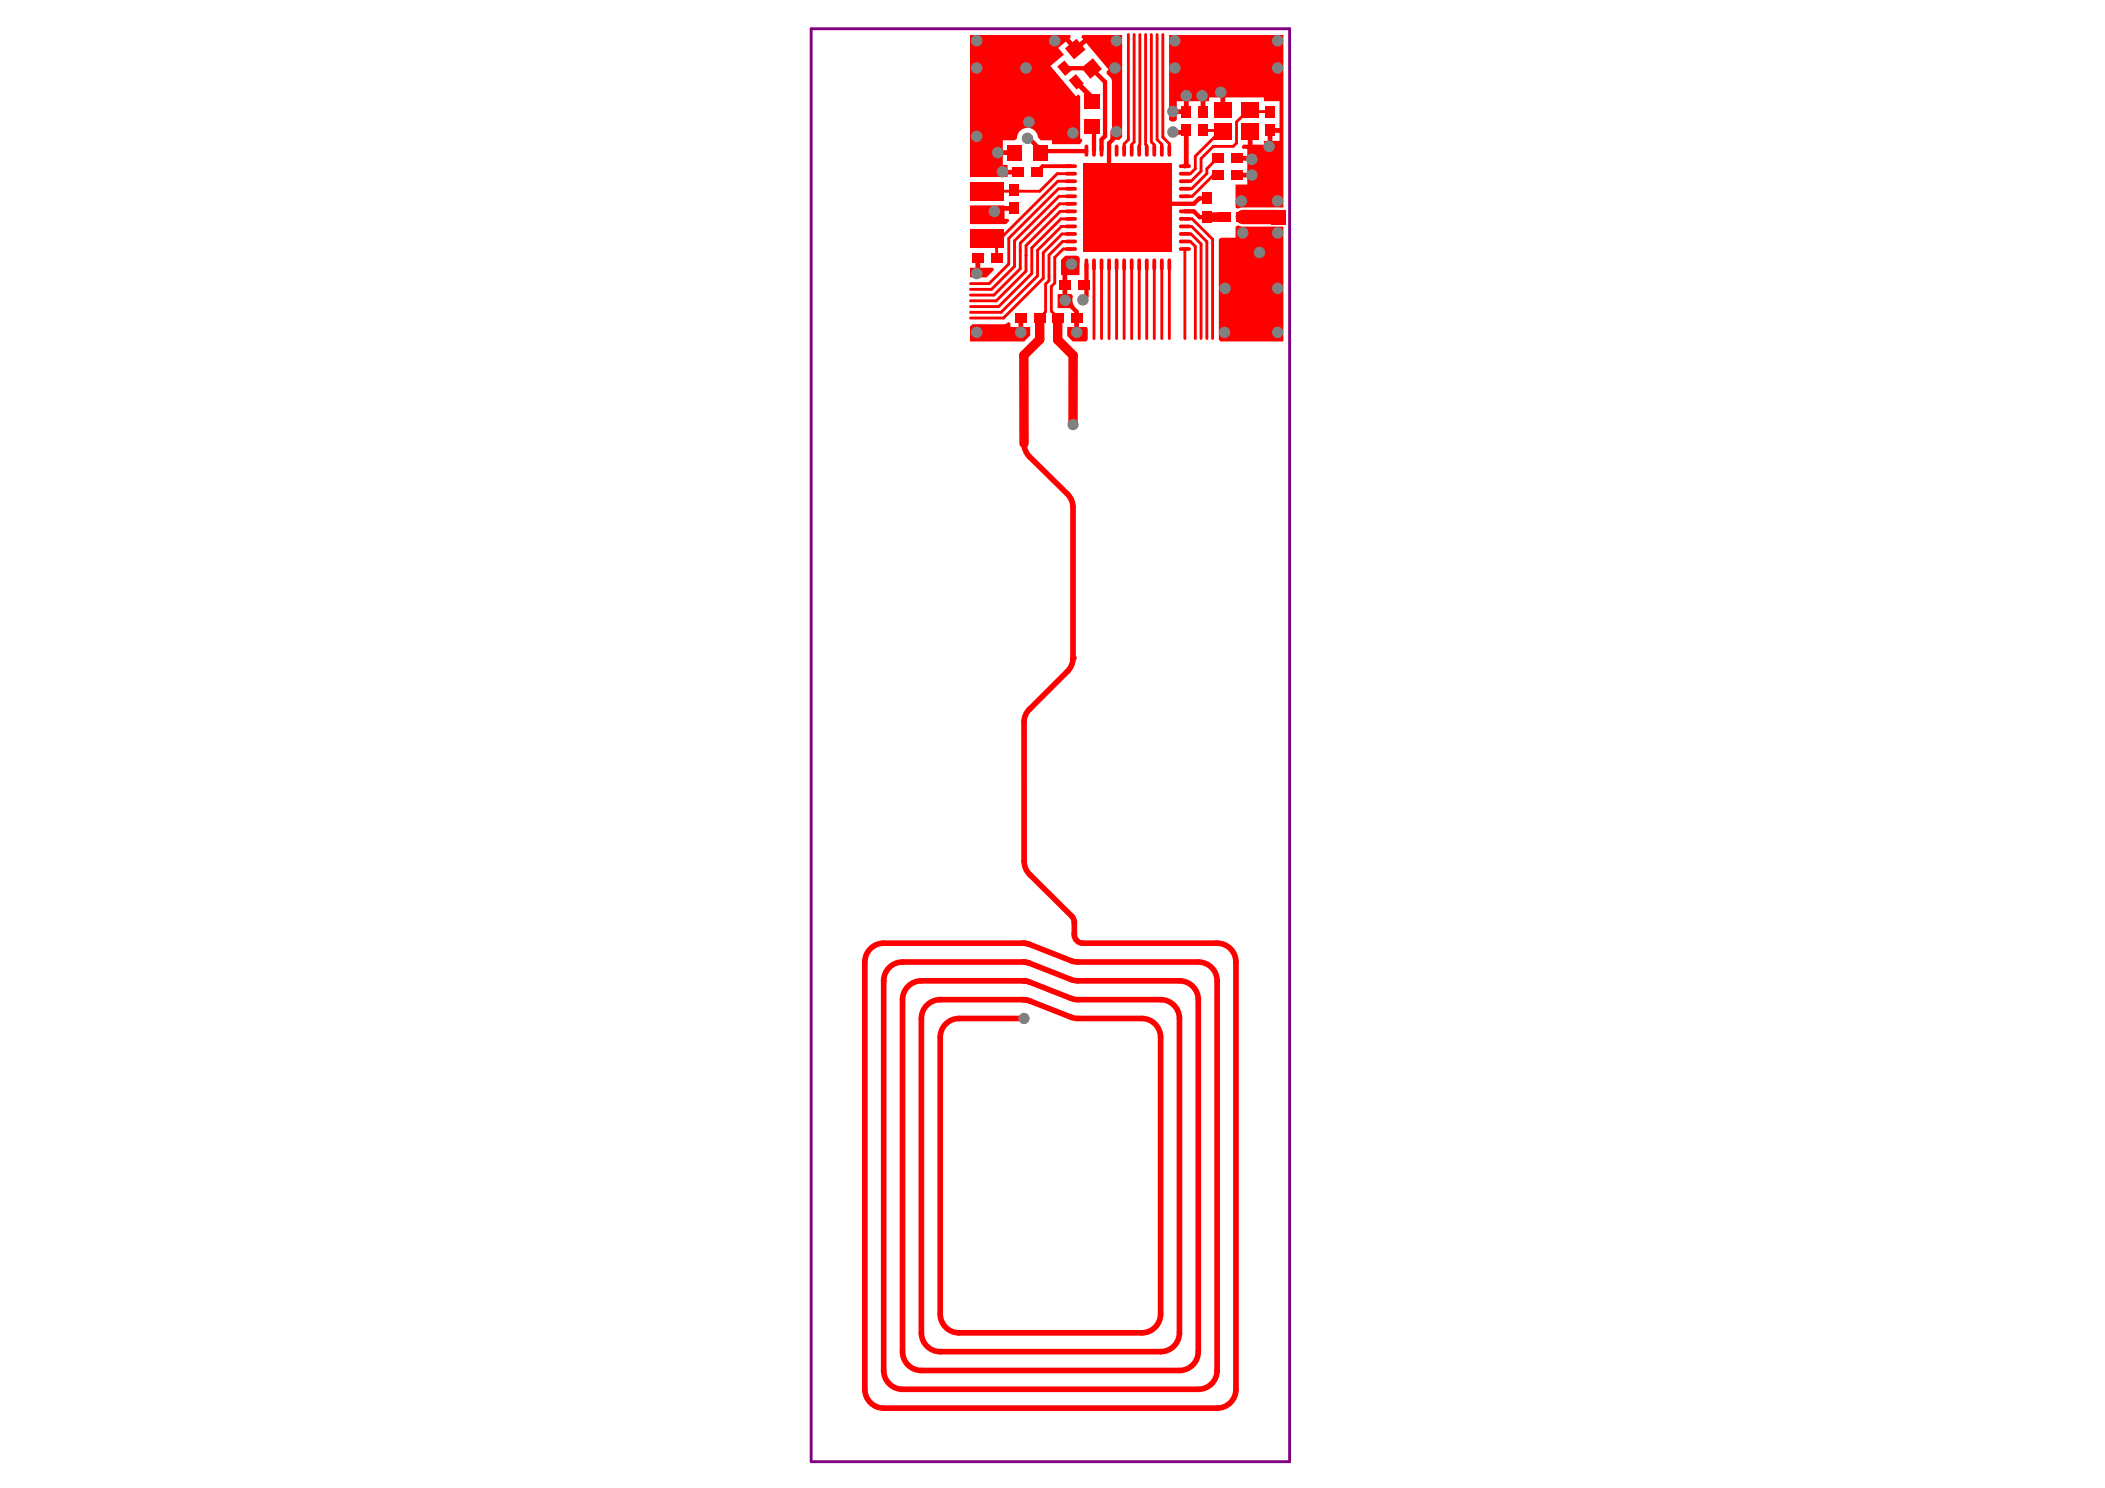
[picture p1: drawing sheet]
<svg xmlns="http://www.w3.org/2000/svg" width="297mm" height="210mm" viewBox="0 0 297 210" stroke-linecap="round" stroke-linejoin="round" font-family="sans-serif">
<path d="M114.5 4.1h67.5v202.1h-67.5z" fill="none" stroke="#800080" stroke-width=".4"/>
<g fill="#f00">
<path d="M137.6 36.4h.7v1.4h1.8l.2 .3-1.1 1h-2.3v-1.3h.7z"/>
<path d="M151.6 44.8h.7v1.3h1.1l.1 .3v1.4l-.2 .4h-1.9l-.8-.8v-1.3h1z"/>
<path d="M136.9 46.1l.3-.4h4.4l.4-.1 .3-.2 .3 .2v.5h1.1v-1.3h.7v1.3h1v1.2l-.9 .9h-7.6z"/>
<path d="M136.9 29l6.2 .1v.6h-1.3v1.2h.5l.1 .3-.4 .4h-5.1z"/>
<path d="M149.7 36.7l.6-.6 1.6-.1 .3 .2 .2 .3-.1 2.3h-1.7v2.7h.6a1.12 1.12 0 0 1 .1 1l.3 .6-.2 .4-2.2-.1v-1.9h.7v-2.7h-.2z"/>
<path d="M172 33.8l.3-.3h2.1v-1.5l.3-.2 .7 .2h5.7v16.2h-8.8l-.3-.2z"/>
<path d="M136.9 4.9h14.1l.1 .4-.2 .1 .9 1 1-.9-.2-.3 .1-.3h5.6v14.4l-.4 .5-.3-.1-.5 .1-.3-.1 .1-.5v-7.6l-.2-.6-.5-.6v-.3l.2-.3-3.1-3.7-1.4 1.1-.2-.3-.2 .2-1.1-1.2-1.1 .9 .8 .9-1.9 1.6 3.6 4.3 .4-.3 .2 .3v6h.2l.1 .3-.3 .4h-4v-.5h-1.5a1.54 1.54 0 0 1-.6-1 1.49 1.49 0 0 0-1.7-.7 1.49 1.49 0 0 0-1.1 1.4l-.3 .3h-1.7v1.4h1.7v.7h-1.7v1.4h.7v.7h1.5v.6h-1.5v.4h-5.3z"/>
<path d="M165 4.9h16.1v24.4h-5.7l-.7 .1-.3-.1v-3.3h1.6v-1h-1.5v-.6h1.5v-1.7h-1.5v-.7h1.5v-1h-.6l-.2-.3 .2-.3h.7v-1.8h.7v1.8h1.6v-.5h.5v-1.5h.3v-.3h1.4v-3.8h-2.2v-.6h-5.5v1.8h-.7v-1.8h-1.6v.6h-.5v1.4h-.7v-1.4h-1.7v1.4h-.3v.4h-1.3l-.1 .8a.78 .78 0 0 1-1 0zM166.1 14.3v1.1h1v-1.1zM179.6 18.7v1.2h1v-1.2z"/>
</g>
<g fill="none" stroke="#f00" stroke-width=".4">
<path d="M159.2 4.9v14.8l-.6 .6v1M160 4.9v15.1l-.3 .4v.9M160.8 4.9v15.5v.1v.8M161.7 4.9v15.5l.1 .1v.8M163.3 4.9v14.8l.6 .7v.9M164.1 4.9v14.5l.9 .9v1M169.6 18.4h2.6l.5 .5M172.5 18.8h-.5l-3.3 3.2v1.8M176 15.7l-1.5 1.5v3l-.5 .5M139.3 33.6l1.3 1.3v1.5M142.3 33.6v3.6M143.2 34v3.6"/>
<path d="M144 35.4h.1M144 34.3v3.6M144.8 34.6v3.6M144.8 36h.1M145.6 35v3.6M149.3 25.6h1.8M149.4 26.6h1.7M149.4 27.7h1.7M149.5 28.8h1.6M149.6 29.8h1.5M149.7 30.9h1.4M149.8 31.9h1.3"/>
<path d="M151.1 35.1h-1.1l-1.2 1.2v3.6l-.4 .5v3.5l.9 .9M151.1 34.1h-1.2l-1.9 1.9v3.6l-.5 .5v3.9l-.8 .8M151.1 33h-1.2l-2.7 2.6v3.7M151.1 24.5h-1.9l-2.5 2.5M154.4 37.3v10.5M155.4 37.3v10.5M156.5 37.3v10.5M157.6 37.3v10.5M158.6 37.3v10.5M159.7 37.3v10.5M160.8 37.3v10.5M161.8 37.3v10.5"/>
<path d="M162.9 20.4v.9M162.9 37.3v10.5M163.9 37.3v10.5M165 37.3v10.5M167.2 35.1v12.7M168.1 33l1.4 1.4v13.4M168.1 31.9l2.2 2.2v13.7M168.2 30.9l2.9 2.9v14M168.7 34.8v13M171.2 20.7l-1.7 1.7v1.7l-1.4 1.5M171.6 22.5l-1.3 1.3v.7l-2.2 2.1M171.9 24.7h-.7l-3 3"/>
<path d="M136.9 40.8h3M136.9 41.6h3.4M136.9 42.4h3.7M136.9 40h2.7"/>
</g>
<g fill="none" stroke="#f00" stroke-width=".8">
<path d="M145.4 100l-.2 .1M144.5 101.9v19.6M122 135.7v60.3M124.7 138.4h.1M144.3 138.4l1 .1 5.8 2.3M144.3 135.7l1 .2M144.3 133.1l1 .1 5.8 2.3M145.3 123.3l.1 .2M151.6 130.1v1.5M171.6 133.1h.2M171.7 138.4v54.9M174.4 135.7v60.3"/>
<path d="M127.4 141v49.7M132.7 146.3v39.1M135.3 143.7h9.2M144.3 141l1 .2M163.8 146.3v39.1M166.4 143.7v44.3M169.1 141v49.7"/>
</g>
<path d="M145 19.5h.2M154 9.7l1.9 1.9v7.6l-.5 .5v1.5M154.4 18.1v3.1M146.8 21.1l.2 .2M153.3 37.3v4.5l-.5 .5M156.5 20.2v3.2M168.5 29.8l.8 .8h1M170.3 28h-1.1l-.7 .7" fill="none" stroke="#f00" stroke-width=".61"/>
<path d="M147.1 23.4h4" fill="none" stroke="#f00" stroke-width=".54"/>
<path d="M146.8 21.1v.4M152.6 42.3h.2" fill="none" stroke="#f00" stroke-width="1"/>
<path d="M165.5 18.6l1.9 .1v4.5l-.2 .2" fill="none" stroke="#f00" stroke-width=".67"/>
<path d="M144.5 50.1v12.5M149.3 44.8v3.2" fill="none" stroke="#f00" stroke-width="1.3"/>
<path d="M154.2 13.8v.5" fill="none" stroke="#f00" stroke-width=".74"/>
<circle cx="151.4" cy="92.8" r=".4" fill="#f00"/>
<path d="M170.3 30.6h2.4M146.7 44.8v3.1l-2.2 2.2M149.3 48l2.1 2.1v9.8" fill="none" stroke="#f00" stroke-width="1.3"/>
<path d="M145.2 19.5l1.6 1.6M150.2 9.6h3.8M157 18.6v1.1l-.5 .5M147 21.3h6.3M160.8 28.7h7.7M167.2 29.8h1.3M150.3 42.4l1.6 1.6v.8" fill="none" stroke="#f00" stroke-width=".61"/>
<g fill="none" stroke="#f00" stroke-width=".4">
<path d="M162.5 4.9v15.1l.4 .4M176 15.7h3.2M139.3 27h7.4M142.3 37.2l-2.7 2.8M143.2 37.6l-3.3 3.2M144 37.9l-3.7 3.7M144.8 38.2l-4.2 4.2M145.6 38.6l-4.7 4.6h-4M147.2 39.3l-5.6 5.6h-4.7M149.3 25.6l-8.1 8h-1.9M149.4 26.6l-7.1 7M149.4 27.7l-6.2 6.3"/>
<path d="M149.5 28.8l-5.5 5.5M149.6 29.8l-4.8 4.8M149.7 30.9l-4.1 4.1M149.8 31.9l-3.4 3.4v3.6l-5.1 5.2h-4.4M167.2 33h.9M167.2 31.9h.9M167.2 30.9h1M167.2 34.1h.8l.7 .7M167.2 27.7h1M167.2 26.6h.9M167.2 25.6h.9M168.7 23.8l-.7 .7h-.8"/>
<path d="M171.2 20.7h2.8"/>
</g>
<g fill="none" stroke="#f00" stroke-width=".8">
<path d="M144.5 62.6a2.65 2.65 0 0 0 .8 1.8l5.3 5.3a2.65 2.65 0 0 1 .8 1.9v21.2a2.65 2.65 0 0 1-.8 1.9l-5.2 5.3M145.2 100.1a2.47 2.47 0 0 0-.7 1.8M144.3 135.7h-16.9a2.66 2.66 0 0 0-2.7 2.7v54.9a2.66 2.66 0 0 0 2.7 2.7h41.7a2.66 2.66 0 0 0 2.6-2.7M144.3 138.4h-14.3a2.66 2.66 0 0 0-2.6 2.6M144.3 133.1h-19.6a2.66 2.66 0 0 0-2.7 2.6M144.5 121.5a2.63 2.63 0 0 0 .8 1.8M145.3 135.9l5.8 2.3M145.4 123.5l5.8 5.7 .2 .3 .2 .6M151.1 135.5l1 .2h17a2.66 2.66 0 0 1 2.6 2.7M151.1 138.2l1 .2h14.3a2.66 2.66 0 0 1 2.7 2.6M151.6 131.6a1.23 1.23 0 0 0 1.2 1.5h18.8M171.8 133.1a2.66 2.66 0 0 1 2.6 2.6"/>
<path d="M135.3 143.7a2.66 2.66 0 0 0-2.6 2.6M144.3 141h-11.6a2.66 2.66 0 0 0-2.7 2.7v44.3a2.66 2.66 0 0 0 2.7 2.7h31.1a2.66 2.66 0 0 0 2.6-2.7M145.3 141.2l5.8 2.3M151.1 140.8l1 .2h11.7a2.66 2.66 0 0 1 2.6 2.7M151.1 143.5l1 .2h9a2.66 2.66 0 0 1 2.7 2.6M122 196a2.66 2.66 0 0 0 2.7 2.6h47M163.8 185.4a2.66 2.66 0 0 1-2.7 2.6h-25.8a2.66 2.66 0 0 1-2.6-2.6M169.1 190.7a2.66 2.66 0 0 1-2.7 2.6h-36.4a2.66 2.66 0 0 1-2.6-2.6M174.4 196a2.66 2.66 0 0 1-2.6 2.6"/>
</g>
<path d="M147.1 23.4l-.8 .8" fill="none" stroke="#f00" stroke-width=".54"/>
<path d="M175.4 30.6h4.9" fill="none" stroke="#f00" stroke-width="2"/>
<path d="M151.9 11.6l2.3 2.2" fill="none" stroke="#f00" stroke-width=".74"/>
<g fill="#808080">
<circle cx="180.3" cy="46.9" r=".81"/>
<circle cx="172.8" cy="46.9" r=".81"/>
<circle cx="137.8" cy="46.9" r=".81"/>
<circle cx="151.9" cy="46.9" r=".81"/>
<circle cx="144" cy="46.9" r=".81"/>
<circle cx="137.8" cy="38.6" r=".81"/>
<circle cx="175.2" cy="28.4" r=".81"/>
<circle cx="176.6" cy="22.5" r=".81"/>
<circle cx="176.6" cy="24.7" r=".81"/>
<circle cx="141.5" cy="24.2" r=".81"/>
<circle cx="151.2" cy="37.2" r=".81"/>
<circle cx="152.8" cy="42.3" r=".81"/>
<circle cx="177.7" cy="35.6" r=".81"/>
<circle cx="150.3" cy="42.4" r=".81"/>
<circle cx="165.5" cy="18.6" r=".81"/>
<circle cx="154.4" cy="24.5" r=".88"/>
<circle cx="157.6" cy="24.5" r=".88"/>
<circle cx="160.8" cy="24.5" r=".88"/>
<circle cx="163.9" cy="24.5" r=".88"/>
<circle cx="154.4" cy="27.7" r=".88"/>
<circle cx="157.6" cy="27.7" r=".88"/>
<circle cx="160.8" cy="27.7" r=".88"/>
<circle cx="163.9" cy="27.7" r=".88"/>
<circle cx="154.4" cy="30.9" r=".88"/>
<circle cx="157.6" cy="30.9" r=".88"/>
<circle cx="160.8" cy="30.9" r=".88"/>
<circle cx="163.9" cy="30.9" r=".88"/>
<circle cx="154.4" cy="34.1" r=".88"/>
<circle cx="157.6" cy="34.1" r=".88"/>
<circle cx="160.8" cy="34.1" r=".88"/>
<circle cx="163.9" cy="34.1" r=".88"/>
<circle cx="140.8" cy="21.5" r=".81"/>
<circle cx="145" cy="19.5" r=".81"/>
<circle cx="137.8" cy="19.2" r=".81"/>
<circle cx="165.8" cy="9.6" r=".81"/>
<circle cx="167.4" cy="13.5" r=".81"/>
<circle cx="169.6" cy="13.5" r=".81"/>
<circle cx="165.5" cy="15.7" r=".81"/>
<circle cx="180.3" cy="9.6" r=".81"/>
<circle cx="172.3" cy="13" r=".81"/>
<circle cx="179.1" cy="20.7" r=".81"/>
<circle cx="180.3" cy="28.3" r=".81"/>
<circle cx="175.4" cy="32.9" r=".81"/>
<circle cx="180.3" cy="32.9" r=".81"/>
<circle cx="172.9" cy="40.7" r=".81"/>
<circle cx="180.3" cy="40.7" r=".81"/>
<circle cx="140.3" cy="29.8" r=".81"/>
<circle cx="144.5" cy="143.7" r=".8"/>
<circle cx="151.4" cy="59.9" r=".8"/>
<circle cx="151.4" cy="18.8" r=".81"/>
<circle cx="137.8" cy="5.7" r=".81"/>
<circle cx="148.8" cy="5.7" r=".81"/>
<circle cx="157.5" cy="5.7" r=".81"/>
<circle cx="157.3" cy="9.6" r=".81"/>
<circle cx="145.2" cy="17.2" r=".81"/>
<circle cx="137.8" cy="9.6" r=".81"/>
<circle cx="144.8" cy="9.6" r=".81"/>
<circle cx="157.5" cy="18.6" r=".81"/>
<circle cx="180.3" cy="5.7" r=".81"/>
<circle cx="165.8" cy="5.7" r=".81"/>
</g>
<path d="M137.2 35.8h1.6v1.3h-1.6z" fill-rule="evenodd" fill="#f00"/>
<path d="M144.5 50.1h.1" fill="none" stroke="#f00" stroke-width=".27"/>
<g fill="#f00">
<path d="M143.3 44.1h1.6v1.4h-1.6z" fill-rule="evenodd"/>
<path d="M142.4 25.9h1.4v1.6h-1.4z" fill-rule="evenodd"/>
<path d="M142.2 20.5h2v2.1h-2z" fill-rule="evenodd"/>
</g>
<path d="M151.4 50.1h.1" fill="none" stroke="#f00" stroke-width=".27"/>
<g fill="#f00">
<path d="M148.5 44.1h1.6v1.4h-1.6z" fill-rule="evenodd"/>
<path d="M149.2 9.4l1-.9 1.1 1.4-1 .8z" fill-rule="evenodd"/>
</g>
<g fill="none" stroke="#f00" stroke-width=".53">
<path d="M153.3 20.7v1.1M153.3 36.7v1.2M154.4 20.7v1.1M154.4 36.7v1.2M155.4 20.7v1.1M155.4 36.7v1.2M156.5 20.7v1.1M156.5 36.7v1.2M157.6 20.7v1.1M157.6 36.7v1.2M158.6 20.7v1.1M158.6 36.7v1.2"/>
<path d="M159.7 20.7v1.1M159.7 36.7v1.2M160.8 20.7v1.1M160.8 36.7v1.2M161.8 20.7v1.1M161.8 36.7v1.2M163.9 20.7v1.1M163.9 36.7v1.2M165 20.7v1.1M165 36.7v1.2"/>
</g>
<g fill="#f00">
<path d="M169.6 27.2h1.4v1.6h-1.4z" fill-rule="evenodd"/>
<path d="M171.1 21.7h1.6v1.3h-1.6z" fill-rule="evenodd"/>
<path d="M169.1 15h1.3v1.5h-1.3z" fill-rule="evenodd"/>
<path d="M174.5 30h1.7v1.3h-1.7z" fill-rule="evenodd"/>
<path d="M173.7 21.7h1.6v1.3h-1.6z" fill-rule="evenodd"/>
<path d="M175.2 14.4h2.5v2.3h-2.5z" fill-rule="evenodd"/>
<path d="M142.4 28.6h1.4v1.6h-1.4z" fill-rule="evenodd"/>
<path d="M142.9 23.6h1.5v1.4h-1.5z" fill-rule="evenodd"/>
<path d="M149.5 39.5h1.6v1.3h-1.6z" fill-rule="evenodd"/>
<path d="M152.1 39.5h1.6v1.3h-1.6z" fill-rule="evenodd"/>
<path d="M153.1 16.9h2.1v2h-2.1z" fill-rule="evenodd"/>
<path d="M153.1 13.3h2.1v2h-2.1z" fill-rule="evenodd"/>
<path d="M152.6 9.6l1.6-1.4 1.3 1.5-1.6 1.4z" fill-rule="evenodd"/>
<path d="M171.1 24h1.6v1.4h-1.6z" fill-rule="evenodd"/>
<path d="M169.6 29.8h1.4v1.6h-1.4z" fill-rule="evenodd"/>
<path d="M169.1 17.6h1.3v1.6h-1.3z" fill-rule="evenodd"/>
<path d="M173.7 24h1.6v1.4h-1.6z" fill-rule="evenodd"/>
<path d="M175.2 17.5h2.5v2.2h-2.5z" fill-rule="evenodd"/>
<path d="M179.3 29.6h2.1v2h-2.1z" fill-rule="evenodd"/>
<path d="M145.9 44.1h1.6v1.4h-1.6z" fill-rule="evenodd"/>
<path d="M151.1 44.1h1.6v1.4h-1.6z" fill-rule="evenodd"/>
<path d="M139.8 35.8h1.6v1.3h-1.6z" fill-rule="evenodd"/>
</g>
<path d="M150.5 34.1h1.2M150.5 33h1.2M150.5 31.9h1.2M150.5 30.9h1.2" fill="none" stroke="#f00" stroke-width=".53"/>
<path d="M136.9 25.6h4.8v2.7h-4.8z" fill-rule="evenodd" fill="#f00"/>
<path d="M150.5 28.8h1.2M150.5 27.7h1.2M150.5 26.6h1.2M150.5 25.6h1.2" fill="none" stroke="#f00" stroke-width=".53"/>
<path d="M145.8 20.5h2v2.1h-2z" fill-rule="evenodd" fill="#f00"/>
<path d="M150.5 23.4h1.2" fill="none" stroke="#f00" stroke-width=".53"/>
<path d="M150.8 11.3l1-.8 1.1 1.3-1 .8z" fill-rule="evenodd" fill="#f00"/>
<path d="M162.9 36.7v1.2M166.6 30.9h1.2M166.6 31.9h1.2M166.6 33h1.2M166.6 34.1h1.2" fill="none" stroke="#f00" stroke-width=".53"/>
<path d="M172 30h1.7v1.3h-1.7z" fill-rule="evenodd" fill="#f00"/>
<path d="M162.9 20.7v1.1M166.6 25.6h1.2M166.6 26.6h1.2M166.6 27.7h1.2M166.6 28.8h1.2M166.6 23.4h1.2" fill="none" stroke="#f00" stroke-width=".53"/>
<g fill="#f00">
<path d="M166.7 15h1.4v1.5h-1.4z" fill-rule="evenodd"/>
<path d="M171.3 14.4h2.5v2.3h-2.5z" fill-rule="evenodd"/>
<path d="M178.5 15h1.4v1.5h-1.4z" fill-rule="evenodd"/>
<path d="M136.9 32.3h4.8v2.6h-4.8z" fill-rule="evenodd"/>
</g>
<path d="M150.5 35.1h1.2M150.5 29.8h1.2M150.5 24.5h1.2" fill="none" stroke="#f00" stroke-width=".53"/>
<g fill="#f00">
<path d="M145.5 23.6h1.6v1.4h-1.6z" fill-rule="evenodd"/>
<path d="M150.3 6.8l1.6-1.3 1.3 1.5-1.6 1.4z" fill-rule="evenodd"/>
</g>
<path d="M166.6 24.5h1.2M166.6 29.8h1.2M166.6 35.1h1.2" fill="none" stroke="#f00" stroke-width=".53"/>
<g fill="#f00">
<path d="M166.7 17.6h1.4v1.6h-1.4z" fill-rule="evenodd"/>
<path d="M171.3 17.5h2.5v2.2h-2.5z" fill-rule="evenodd"/>
<path d="M178.5 17.6h1.4v1.6h-1.4z" fill-rule="evenodd"/>
<path d="M152.9 23h12.5v12.5h-12.5z" fill-rule="evenodd"/>
</g>
</svg>
